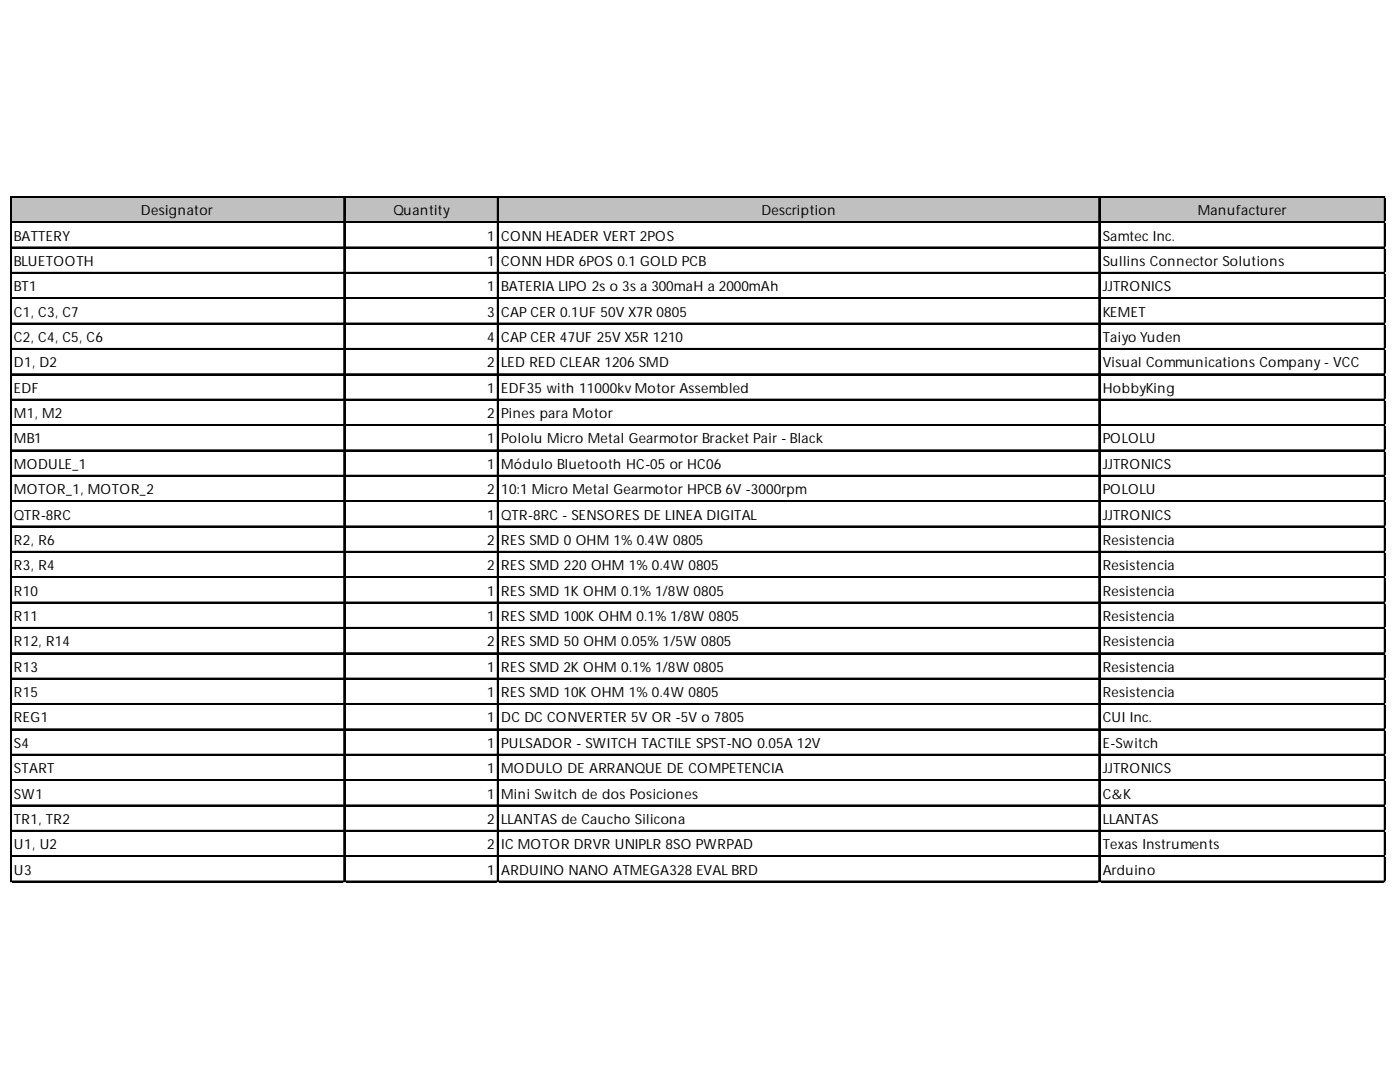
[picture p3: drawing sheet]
<svg xmlns="http://www.w3.org/2000/svg" width="279mm" height="216mm" viewBox="0 0 279 216" stroke-linecap="round" stroke-linejoin="round" font-family="sans-serif">
<defs><g id="words">
<g font-size="2.8">
<text x="28.1" y="42.9">Designator</text>
<text x="78.5" y="42.9">Quantity</text>
<text x="151.9" y="42.9">Description</text>
<text x="239.1" y="42.9">Manufacturer</text>
<text x="2.8" y="48">BATTERY</text>
<text x="2.8" y="53.1">BLUETOOTH</text>
<text x="97.2" y="48">1</text>
<text x="97.2" y="53.1">1</text>
<text x="100" y="48">CONN HEADER VERT 2POS</text>
<text x="100" y="53.1">CONN HDR 6POS 0.1 GOLD PCB</text>
<text x="220.1" y="48">Samtec Inc.</text>
<text x="220.1" y="53.1">Sullins Connector Solutions</text>
<text x="2.8" y="58.1">BT1</text>
<text x="97.2" y="58.1">1</text>
<text x="100" y="58.1">BATERIA LIPO 2s o 3s a 300maH a 2000mAh</text>
<text x="220.1" y="58.1">JJTRONICS</text>
<text x="2.8" y="63.2">C1, C3, C7</text>
<text x="97.2" y="63.2">3</text>
<text x="100" y="63.2">CAP CER 0.1UF 50V X7R 0805</text>
<text x="220.1" y="63.2">KEMET</text>
<text x="2.8" y="68.2">C2, C4, C5, C6</text>
<text x="97.2" y="68.2">4</text>
<text x="100" y="68.2">CAP CER 47UF 25V X5R 1210</text>
<text x="220.1" y="68.2">Taiyo Yuden</text>
<text x="2.8" y="73.3">D1, D2</text>
<text x="97.2" y="73.3">2</text>
<text x="100" y="73.3">LED RED CLEAR 1206 SMD</text>
<text x="220.1" y="73.3">Visual Communications Company - VCC</text>
<text x="2.8" y="78.4">EDF</text>
<text x="2.8" y="83.4">M1, M2</text>
<text x="97.2" y="78.4">1</text>
<text x="97.2" y="83.4">2</text>
<text x="100" y="78.4">EDF35 with 11000kv Motor Assembled</text>
<text x="100" y="83.4">Pines para Motor</text>
<text x="220.1" y="78.4">HobbyKing</text>
<text x="2.8" y="88.5">MB1</text>
<text x="97.2" y="88.5">1</text>
<text x="100" y="88.5">Pololu Micro Metal Gearmotor Bracket Pair - Black</text>
<text x="220.1" y="88.5">POLOLU</text>
<text x="2.8" y="93.6">MODULE_1</text>
<text x="97.2" y="93.6">1</text>
<text x="100" y="93.6">Módulo Bluetooth HC-05 or HC06</text>
<text x="220.1" y="93.6">JJTRONICS</text>
<text x="2.8" y="98.6">MOTOR_1, MOTOR_2</text>
<text x="97.2" y="98.6">2</text>
<text x="100" y="98.6">10:1 Micro Metal Gearmotor HPCB 6V -3000rpm</text>
<text x="220.1" y="98.6">POLOLU</text>
<text x="2.8" y="103.7">QTR-8RC</text>
<text x="97.2" y="103.7">1</text>
<text x="100" y="103.7">QTR-8RC - SENSORES DE LINEA DIGITAL</text>
<text x="220.1" y="103.7">JJTRONICS</text>
<text x="2.8" y="108.7">R2, R6</text>
<text x="2.8" y="113.8">R3, R4</text>
<text x="97.2" y="108.7">2</text>
<text x="97.2" y="113.8">2</text>
<text x="100" y="108.7">RES SMD 0 OHM 1% 0.4W 0805</text>
<text x="100" y="113.8">RES SMD 220 OHM 1% 0.4W 0805</text>
<text x="220.1" y="108.7">Resistencia</text>
<text x="220.1" y="113.8">Resistencia</text>
<text x="2.8" y="118.9">R10</text>
<text x="97.2" y="118.9">1</text>
<text x="100" y="118.9">RES SMD 1K OHM 0.1% 1/8W 0805</text>
<text x="220.1" y="118.9">Resistencia</text>
<text x="2.8" y="123.9">R11</text>
<text x="97.2" y="123.9">1</text>
<text x="100" y="123.9">RES SMD 100K OHM 0.1% 1/8W 0805</text>
<text x="220.1" y="123.9">Resistencia</text>
<text x="2.8" y="129">R12, R14</text>
<text x="97.2" y="129">2</text>
<text x="100" y="129">RES SMD 50 OHM 0.05% 1/5W 0805</text>
<text x="220.1" y="129">Resistencia</text>
<text x="2.8" y="134">R13</text>
<text x="97.2" y="134">1</text>
<text x="100" y="134">RES SMD 2K OHM 0.1% 1/8W 0805</text>
<text x="220.1" y="134">Resistencia</text>
<text x="2.8" y="139.1">R15</text>
<text x="97.2" y="139.1">1</text>
<text x="100" y="139.1">RES SMD 10K OHM 1% 0.4W 0805</text>
<text x="220.1" y="139.1">Resistencia</text>
<text x="2.8" y="144.2">REG1</text>
<text x="2.8" y="149.2">S4</text>
<text x="97.2" y="144.2">1</text>
<text x="97.2" y="149.2">1</text>
<text x="100" y="144.2">DC DC CONVERTER 5V OR -5V o 7805</text>
<text x="100" y="149.2">PULSADOR - SWITCH TACTILE SPST-NO 0.05A 12V</text>
<text x="220.1" y="144.2">CUI Inc.</text>
<text x="220.1" y="149.2">E-Switch</text>
<text x="2.8" y="154.3">START</text>
<text x="97.2" y="154.3">1</text>
<text x="100" y="154.3">MODULO DE ARRANQUE DE COMPETENCIA</text>
<text x="220.1" y="154.3">JJTRONICS</text>
<text x="2.8" y="159.3">SW1</text>
<text x="97.2" y="159.3">1</text>
<text x="100" y="159.3">Mini Switch de dos Posiciones</text>
<text x="220.1" y="159.3">C&amp;K</text>
<text x="2.8" y="164.4">TR1, TR2</text>
<text x="97.2" y="164.4">2</text>
<text x="100" y="164.4">LLANTAS de Caucho Silicona</text>
<text x="220.1" y="164.4">LLANTAS</text>
<text x="2.8" y="169.5">U1, U2</text>
<text x="97.2" y="169.5">2</text>
<text x="100" y="169.5">IC MOTOR DRVR UNIPLR 8SO PWRPAD</text>
<text x="220.1" y="169.5">Texas Instruments</text>
<text x="2.8" y="174.5">U3</text>
<text x="97.2" y="174.5">1</text>
<text x="100" y="174.5">ARDUINO NANO ATMEGA328 EVAL BRD</text>
<text x="220.1" y="174.5">Arduino</text>
</g>
</g></defs>
<path d="M2.2 39.4h274.3v5.1h-274.3z" fill="#c0c0c0"/>
<g fill="none" stroke="#000" stroke-width=".25">
<path d="M2 39.2v136.9M2.2 39.2v136.9M2.3 39.2h274.2M2.3 39.3h274.2M68.6 39.4v136.7M68.8 39.4v136.7M99.3 39.4v136.7M99.4 39.4v136.7M219.3 39.4v136.7M219.4 39.4v136.7M276.3 39.4v136.7M276.4 39.4v136.7"/>
<path d="M2.3 44.2h274.2M2.3 44.4h274.2M2.3 49.3h274.2M2.3 49.4h274.2M2.3 54.4h274.2M2.3 54.5h274.2M2.3 59.4h274.2M2.3 59.6h274.2M2.3 64.5h274.2M2.3 64.6h274.2M2.3 69.5h274.2M2.3 69.7h274.2"/>
<path d="M2.3 74.6h274.2M2.3 74.7h274.2M2.3 79.7h274.2M2.3 79.8h274.2M2.3 84.7h274.2M2.3 84.9h274.2M2.3 89.8h274.2M2.3 89.9h274.2M2.3 94.9h274.2M2.3 95h274.2M2.3 99.9h274.2M2.3 100h274.2"/>
<path d="M2.3 105h274.2M2.3 105.1h274.2M2.3 110h274.2M2.3 110.2h274.2M2.3 115.1h274.2M2.3 115.2h274.2M2.3 120.2h274.2M2.3 120.3h274.2M2.3 125.2h274.2M2.3 125.3h274.2M2.3 130.3h274.2M2.3 130.4h274.2"/>
<path d="M2.3 135.3h274.2M2.3 135.5h274.2M2.3 140.4h274.2M2.3 140.5h274.2M2.3 145.5h274.2M2.3 145.6h274.2M2.3 150.5h274.2M2.3 150.6h274.2M2.3 155.6h274.2M2.3 155.7h274.2M2.3 160.6h274.2M2.3 160.8h274.2"/>
<path d="M2.3 165.7h274.2M2.3 165.8h274.2M2.3 170.8h274.2M2.3 170.9h274.2M2.3 175.8h274.2M2.3 175.9h274.2"/>
</g>
<path d="M2 176.1h.1" fill="none" stroke="#d4d4d4" stroke-width=".25"/>
<path d="M2 176.1h.3z" fill="#d4d4d4"/>
<path d="M68.6 176.1h.1" fill="none" stroke="#d4d4d4" stroke-width=".25"/>
<path d="M68.6 176.1h.3z" fill="#d4d4d4"/>
<path d="M99.3 176.1h.1" fill="none" stroke="#d4d4d4" stroke-width=".25"/>
<path d="M99.3 176.1h.2z" fill="#d4d4d4"/>
<path d="M219.3 176.1h.1" fill="none" stroke="#d4d4d4" stroke-width=".25"/>
<path d="M219.3 176.1h.3z" fill="#d4d4d4"/>
<path d="M276.3 176.1h.1" fill="none" stroke="#d4d4d4" stroke-width=".25"/>
<path d="M276.3 176.1h.2z" fill="#d4d4d4"/>
<path d="M276.5 39.2h.1" fill="none" stroke="#d4d4d4" stroke-width=".25"/>
<path d="M276.5 39.2l.1 .2z" fill="#d4d4d4"/>
<path d="M276.5 44.2h.1" fill="none" stroke="#d4d4d4" stroke-width=".25"/>
<path d="M276.5 44.2l.1 .3z" fill="#d4d4d4"/>
<path d="M276.5 49.3h.1" fill="none" stroke="#d4d4d4" stroke-width=".25"/>
<path d="M276.5 49.3l.1 .3z" fill="#d4d4d4"/>
<path d="M276.5 54.4h.1" fill="none" stroke="#d4d4d4" stroke-width=".25"/>
<path d="M276.5 54.4l.1 .2z" fill="#d4d4d4"/>
<path d="M276.5 59.4h.1" fill="none" stroke="#d4d4d4" stroke-width=".25"/>
<path d="M276.5 59.4l.1 .3z" fill="#d4d4d4"/>
<path d="M276.5 64.5h.1" fill="none" stroke="#d4d4d4" stroke-width=".25"/>
<path d="M276.5 64.5l.1 .2z" fill="#d4d4d4"/>
<path d="M276.5 69.5h.1" fill="none" stroke="#d4d4d4" stroke-width=".25"/>
<path d="M276.5 69.5l.1 .3z" fill="#d4d4d4"/>
<path d="M276.5 74.6h.1" fill="none" stroke="#d4d4d4" stroke-width=".25"/>
<path d="M276.5 74.6l.1 .3z" fill="#d4d4d4"/>
<path d="M276.5 79.7h.1" fill="none" stroke="#d4d4d4" stroke-width=".25"/>
<path d="M276.5 79.7l.1 .2z" fill="#d4d4d4"/>
<path d="M276.5 84.7h.1" fill="none" stroke="#d4d4d4" stroke-width=".25"/>
<path d="M276.5 84.7l.1 .3z" fill="#d4d4d4"/>
<path d="M276.5 89.8h.1" fill="none" stroke="#d4d4d4" stroke-width=".25"/>
<path d="M276.5 89.8l.1 .2z" fill="#d4d4d4"/>
<path d="M276.5 94.9h.1" fill="none" stroke="#d4d4d4" stroke-width=".25"/>
<path d="M276.5 94.9l.1 .2z" fill="#d4d4d4"/>
<path d="M276.5 99.9h.1" fill="none" stroke="#d4d4d4" stroke-width=".25"/>
<path d="M276.5 99.9l.1 .3z" fill="#d4d4d4"/>
<path d="M276.5 105h.1" fill="none" stroke="#d4d4d4" stroke-width=".25"/>
<path d="M276.5 105l.1 .2z" fill="#d4d4d4"/>
<path d="M276.5 110h.1" fill="none" stroke="#d4d4d4" stroke-width=".25"/>
<path d="M276.5 110l.1 .3z" fill="#d4d4d4"/>
<path d="M276.5 115.1h.1" fill="none" stroke="#d4d4d4" stroke-width=".25"/>
<path d="M276.5 115.1l.1 .2z" fill="#d4d4d4"/>
<path d="M276.5 120.2h.1" fill="none" stroke="#d4d4d4" stroke-width=".25"/>
<path d="M276.5 120.2l.1 .2z" fill="#d4d4d4"/>
<path d="M276.5 125.2h.1" fill="none" stroke="#d4d4d4" stroke-width=".25"/>
<path d="M276.5 125.2l.1 .3z" fill="#d4d4d4"/>
<path d="M276.5 130.3h.1" fill="none" stroke="#d4d4d4" stroke-width=".25"/>
<path d="M276.5 130.3l.1 .2z" fill="#d4d4d4"/>
<path d="M276.5 135.3h.1" fill="none" stroke="#d4d4d4" stroke-width=".25"/>
<path d="M276.5 135.3l.1 .3z" fill="#d4d4d4"/>
<path d="M276.5 140.4h.1" fill="none" stroke="#d4d4d4" stroke-width=".25"/>
<path d="M276.5 140.4l.1 .2z" fill="#d4d4d4"/>
<path d="M276.5 145.5h.1" fill="none" stroke="#d4d4d4" stroke-width=".25"/>
<path d="M276.5 145.5l.1 .2z" fill="#d4d4d4"/>
<path d="M276.5 150.5h.1" fill="none" stroke="#d4d4d4" stroke-width=".25"/>
<path d="M276.5 150.5l.1 .3z" fill="#d4d4d4"/>
<path d="M276.5 155.6h.1" fill="none" stroke="#d4d4d4" stroke-width=".25"/>
<path d="M276.5 155.6l.1 .2z" fill="#d4d4d4"/>
<path d="M276.5 160.6h.1" fill="none" stroke="#d4d4d4" stroke-width=".25"/>
<path d="M276.5 160.6l.1 .3z" fill="#d4d4d4"/>
<path d="M276.5 165.7h.1" fill="none" stroke="#d4d4d4" stroke-width=".25"/>
<path d="M276.5 165.7l.1 .3z" fill="#d4d4d4"/>
<path d="M276.5 170.8h.1" fill="none" stroke="#d4d4d4" stroke-width=".25"/>
<path d="M276.5 170.8l.1 .2z" fill="#d4d4d4"/>
<path d="M276.5 175.8h.1" fill="none" stroke="#d4d4d4" stroke-width=".25"/>
<path d="M276.5 175.8l.1 .3z" fill="#d4d4d4"/>
<use href="#words"/>
</svg>
